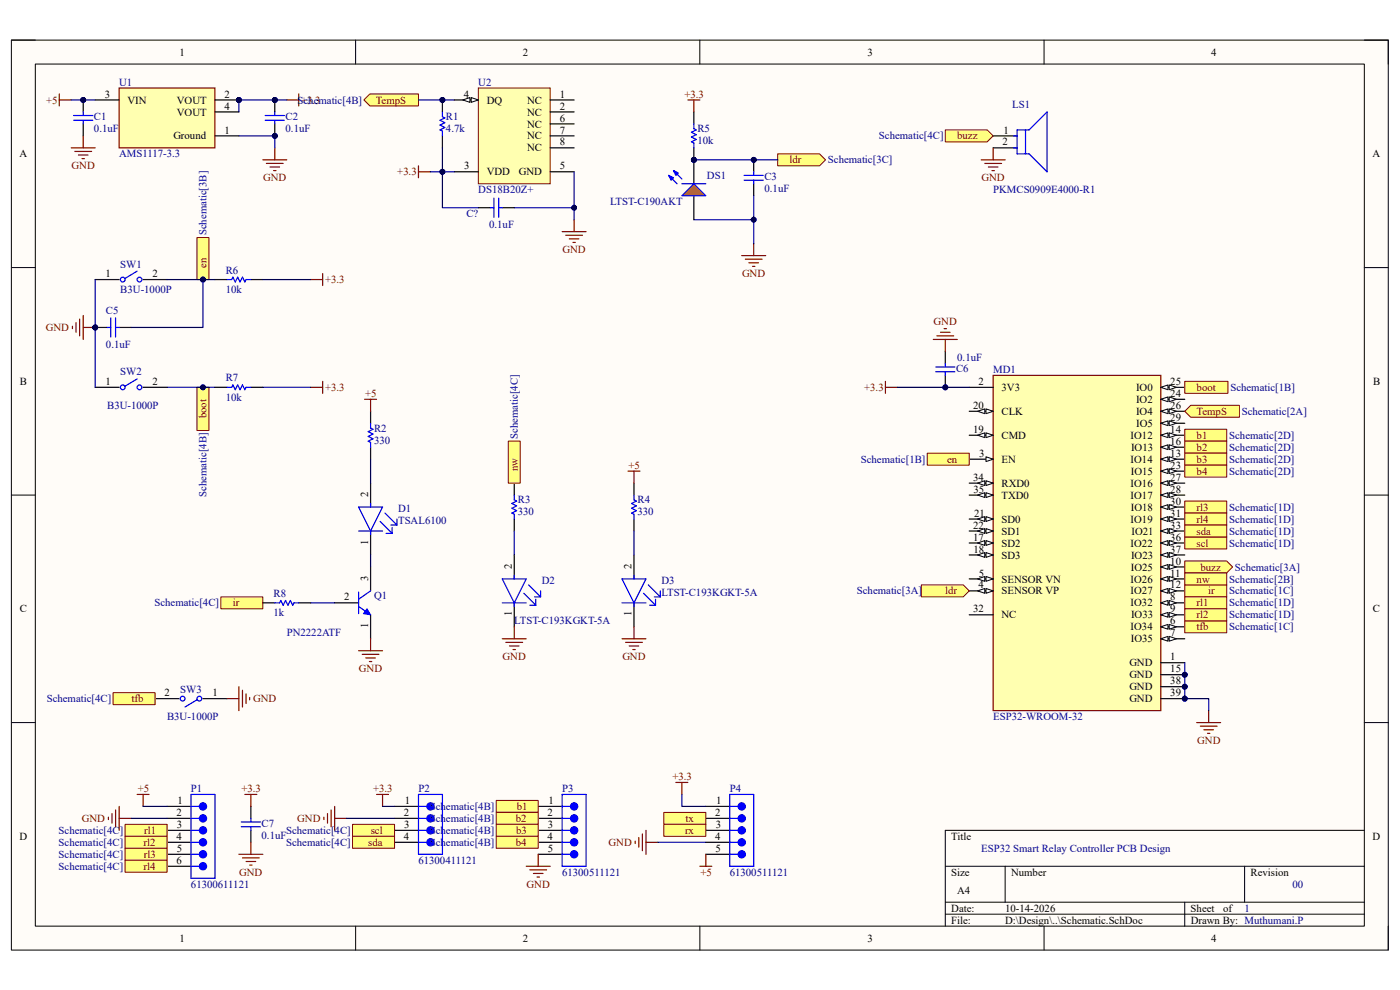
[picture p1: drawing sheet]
<svg xmlns="http://www.w3.org/2000/svg" width="297mm" height="210mm" viewBox="0 0 297 210" stroke-linecap="round" stroke-linejoin="round" font-family="sans-serif">
<defs><g id="words">
<g font-size="2.3">
<text x="38.1" y="11.8">1</text>
<text x="110.9" y="11.8">2</text>
<text x="184" y="11.8">3</text>
<text x="256.9" y="11.8">4</text>
<text x="22.3" y="20.7">3</text>
<text x="27.1" y="22">VIN</text>
<text x="37.5" y="22">VOUT</text>
<text x="47.6" y="20.7">2</text>
<text x="47.6" y="23.2">4</text>
<text x="98.4" y="20.7">4</text>
<text x="103.3" y="22">DQ</text>
<text x="111.8" y="22">NC</text>
<text x="118.7" y="20.7">1</text>
<text x="118.7" y="23.2">2</text>
<text x="36.8" y="29.6">Ground</text>
<text x="37.5" y="24.5">VOUT</text>
<text x="47.6" y="28.3">1</text>
<text x="111.8" y="24.5">NC</text>
<text x="111.8" y="27.1">NC</text>
<text x="111.8" y="29.6">NC</text>
<text x="118.7" y="25.8">6</text>
<text x="118.7" y="28.3">7</text>
<text x="212.9" y="28.3">1</text>
<text x="4.1" y="33.4">A</text>
<text x="98.5" y="35.9">3</text>
<text x="111.8" y="32.1">NC</text>
<text x="118.7" y="35.9">5</text>
<text x="118.7" y="30.9">8</text>
<text x="212.7" y="30.9">2</text>
<text x="291.2" y="33.4">A</text>
<text x="103.3" y="37.2">VDD</text>
<text x="110.1" y="37.2">GND</text>
<text x="22.4" y="58.8">1</text>
<text x="32.4" y="58.8">2</text>
<text x="4.2" y="81.7">B</text>
<text x="22.4" y="81.7">1</text>
<text x="32.4" y="81.7">2</text>
<text x="207.6" y="81.7">2</text>
<text x="212.5" y="82.9">3V3</text>
<text x="241" y="82.9">IO0</text>
<text x="248.3" y="81.7">25</text>
<text x="291.3" y="81.7">B</text>
<text x="206.5" y="86.7">20</text>
<text x="212.5" y="88">CLK</text>
<text x="241" y="85.5">IO2</text>
<text x="241" y="88">IO4</text>
<text x="248.3" y="84.2">24</text>
<text x="248.3" y="86.7">26</text>
<text x="248.3" y="89.3">29</text>
<text x="206.5" y="91.8">19</text>
<text x="212.5" y="93.1">CMD</text>
<text x="239.9" y="93.1">IO12</text>
<text x="239.9" y="95.6">IO13</text>
<text x="241" y="90.6">IO5</text>
<text x="248.3" y="91.8">14</text>
<text x="248.3" y="94.4">16</text>
<text x="206.5" y="102">34</text>
<text x="207.7" y="96.9">3</text>
<text x="212.5" y="98.2">EN</text>
<text x="239.9" y="98.2">IO14</text>
<text x="239.9" y="100.7">IO15</text>
<text x="248.3" y="96.9">13</text>
<text x="248.3" y="99.4">23</text>
<text x="248.3" y="102">27</text>
<text x="78.1" y="105.5" transform="rotate(-90 78.1 105.5)">2</text>
<text x="206.5" y="104.5">35</text>
<text x="212.5" y="103.3">RXD0</text>
<text x="212.5" y="105.8">TXD0</text>
<text x="239.9" y="103.3">IO16</text>
<text x="239.9" y="105.8">IO17</text>
<text x="248.3" y="104.5">28</text>
<text x="248.3" y="107.1">30</text>
<text x="206.5" y="112.1">22</text>
<text x="206.7" y="109.6">21</text>
<text x="212.5" y="110.9">SD0</text>
<text x="212.5" y="113.4">SD1</text>
<text x="239.9" y="110.9">IO19</text>
<text x="239.9" y="108.3">IO18</text>
<text x="240" y="113.4">IO21</text>
<text x="248.3" y="109.6">31</text>
<text x="248.3" y="112.1">33</text>
<text x="78.1" y="115.5" transform="rotate(-90 78.1 115.5)">1</text>
<text x="206.5" y="114.7">17</text>
<text x="206.5" y="117.2">18</text>
<text x="212.5" y="116">SD2</text>
<text x="212.5" y="118.5">SD3</text>
<text x="239.9" y="116">IO22</text>
<text x="239.9" y="118.5">IO23</text>
<text x="248.3" y="114.7">36</text>
<text x="248.3" y="117.2">37</text>
<text x="248.3" y="119.8">10</text>
<text x="78.1" y="123.3" transform="rotate(-90 78.1 123.3)">3</text>
<text x="108.6" y="120.8" transform="rotate(-90 108.6 120.8)">2</text>
<text x="134" y="120.8" transform="rotate(-90 134 120.8)">2</text>
<text x="207.6" y="124.8">4</text>
<text x="207.7" y="122.3">5</text>
<text x="212.5" y="123.6">SENSOR VN</text>
<text x="239.9" y="123.6">IO26</text>
<text x="239.9" y="121">IO25</text>
<text x="248.3" y="122.3">11</text>
<text x="248.3" y="124.8">12</text>
<text x="4.2" y="129.9">C</text>
<text x="73" y="127.4">2</text>
<text x="108.6" y="130.8" transform="rotate(-90 108.6 130.8)">1</text>
<text x="134" y="130.8" transform="rotate(-90 134 130.8)">1</text>
<text x="206.5" y="129.9">32</text>
<text x="212.5" y="126.1">SENSOR VP</text>
<text x="212.5" y="131.2">NC</text>
<text x="239.9" y="126.1">IO27</text>
<text x="239.9" y="128.7">IO32</text>
<text x="239.9" y="131.2">IO33</text>
<text x="248.3" y="127.4">8</text>
<text x="248.3" y="129.9">9</text>
<text x="291.3" y="129.9">C</text>
<text x="78.1" y="133.3" transform="rotate(-90 78.1 133.3)">1</text>
<text x="239.9" y="133.7">IO34</text>
<text x="239.9" y="136.3">IO35</text>
<text x="248.3" y="132.5">6</text>
<text x="248.3" y="135">7</text>
<text x="239.6" y="141.4">GND</text>
<text x="239.6" y="143.9">GND</text>
<text x="248.3" y="140.1">1</text>
<text x="248.3" y="142.6">15</text>
<text x="34.9" y="147.7">2</text>
<text x="45.1" y="147.7">1</text>
<text x="239.6" y="146.4">GND</text>
<text x="239.6" y="149">GND</text>
<text x="248.3" y="145.2">38</text>
<text x="248.3" y="147.7">39</text>
<text x="37.4" y="173.1">2</text>
<text x="37.6" y="170.6">1</text>
<text x="85.7" y="173.1">2</text>
<text x="85.9" y="170.6">1</text>
<text x="116.2" y="173.1">2</text>
<text x="116.4" y="170.6">1</text>
<text x="151.7" y="173.1">2</text>
<text x="151.9" y="170.6">1</text>
<text x="4.1" y="178.2">D</text>
<text x="37.4" y="178.2">4</text>
<text x="37.5" y="175.6">3</text>
<text x="85.7" y="178.2">4</text>
<text x="85.8" y="175.6">3</text>
<text x="116.2" y="178.2">4</text>
<text x="116.2" y="175.6">3</text>
<text x="151.7" y="178.2">4</text>
<text x="151.8" y="175.6">3</text>
<text x="201.8" y="178.2">Title</text>
<text x="291.2" y="178.2">D</text>
<text x="37.4" y="183.3">6</text>
<text x="37.5" y="180.7">5</text>
<text x="116.2" y="180.7">5</text>
<text x="151.8" y="180.7">5</text>
<text x="201.8" y="185.8">Size</text>
<text x="214.5" y="185.8">Number</text>
<text x="265.3" y="185.8">Revision</text>
<text x="203.1" y="189.6">A4</text>
<text x="201.8" y="193.4">Date:</text>
<text x="201.8" y="196">File:</text>
<text x="213.2" y="196">D:\Design\..\Schematic.SchDoc</text>
<text x="213.2" y="193.4">10-14-2026</text>
<text x="252.6" y="193.4">Sheet</text>
<text x="252.6" y="196">Drawn By: Muthumani.P</text>
<text x="259.5" y="193.4">of</text>
<text x="38.1" y="199.8">1</text>
<text x="110.9" y="199.8">2</text>
<text x="184" y="199.8">3</text>
<text x="256.9" y="199.8">4</text>
</g>
<g font-size="2.3" fill="#800000">
<text x="9.8" y="22">+5</text>
<text x="63.9" y="22">+3.3</text>
<text x="79.7" y="22">TempS</text>
<text x="145.2" y="20.7">+3.3</text>
<text x="203.1" y="29.6">buzz</text>
<text x="15.2" y="35.9">GND</text>
<text x="167.5" y="34.7">ldr</text>
<text x="55.8" y="38.5">GND</text>
<text x="84.3" y="37.2">+3.3</text>
<text x="208.2" y="38.5">GND</text>
<text x="119.3" y="53.7">GND</text>
<text x="43.8" y="56.8" transform="rotate(-90 43.8 56.8)">en</text>
<text x="157.4" y="58.8">GND</text>
<text x="69" y="60.1">+3.3</text>
<text x="9.7" y="70.2">GND</text>
<text x="198.1" y="69">GND</text>
<text x="69" y="82.9">+3.3</text>
<text x="183.3" y="82.9">+3.3</text>
<text x="253.9" y="82.9">boot</text>
<text x="43.8" y="88.8" transform="rotate(-90 43.8 88.8)">boot</text>
<text x="77.5" y="84.2">+5</text>
<text x="253.9" y="88">TempS</text>
<text x="253.9" y="93.1">b1</text>
<text x="253.9" y="95.6">b2</text>
<text x="109.9" y="99.9" transform="rotate(-90 109.9 99.9)">nw</text>
<text x="133.3" y="99.4">+5</text>
<text x="200.9" y="98.2">en</text>
<text x="253.9" y="98.2">b3</text>
<text x="253.9" y="100.7">b4</text>
<text x="253.9" y="108.3">rl3</text>
<text x="253.9" y="110.9">rl4</text>
<text x="253.9" y="113.4">sda</text>
<text x="253.9" y="116">scl</text>
<text x="253.9" y="123.6">nw</text>
<text x="254.7" y="121">buzz</text>
<text x="49.4" y="128.7">ir</text>
<text x="200.5" y="126.1">ldr</text>
<text x="253.9" y="128.7">rl1</text>
<text x="253.9" y="131.2">rl2</text>
<text x="256.3" y="126.1">ir</text>
<text x="253.9" y="133.7">tfb</text>
<text x="76.2" y="142.6">GND</text>
<text x="106.6" y="140.1">GND</text>
<text x="132" y="140.1">GND</text>
<text x="27.9" y="149">tfb</text>
<text x="53.7" y="149">GND</text>
<text x="254" y="157.9">GND</text>
<text x="142.7" y="165.5">+3.3</text>
<text x="29.2" y="168">+5</text>
<text x="51.2" y="168">+3.3</text>
<text x="79.2" y="168">+3.3</text>
<text x="109.6" y="171.8">b1</text>
<text x="17.4" y="174.4">GND</text>
<text x="30.4" y="179.5">rl2</text>
<text x="30.6" y="176.9">rl1</text>
<text x="63.1" y="174.4">GND</text>
<text x="78.1" y="179.5">sda</text>
<text x="78.7" y="176.9">scl</text>
<text x="109.4" y="174.4">b2</text>
<text x="109.4" y="179.5">b4</text>
<text x="109.5" y="176.9">b3</text>
<text x="129.1" y="179.5">GND</text>
<text x="145.3" y="176.9">rx</text>
<text x="145.5" y="174.4">tx</text>
<text x="30.4" y="184.5">rl4</text>
<text x="30.5" y="182">rl3</text>
<text x="50.8" y="185.8">GND</text>
<text x="148.6" y="185.8">+5</text>
<text x="111.7" y="188.3">GND</text>
</g>
<g font-size="2.3" fill="#000080">
<text x="25.3" y="18.2">U1</text>
<text x="63.1" y="22">Schematic[4B]</text>
<text x="101.5" y="18.2">U2</text>
<text x="214.8" y="23">LS1</text>
<text x="19.9" y="25.5">C1</text>
<text x="19.9" y="28.1">0.1uF</text>
<text x="60.6" y="25.5">C2</text>
<text x="60.6" y="28.1">0.1uF</text>
<text x="94.6" y="25.5">R1</text>
<text x="94.6" y="28.1">4.7k</text>
<text x="148" y="28.1">R5</text>
<text x="186.5" y="29.6">Schematic[4C]</text>
<text x="25.3" y="33.4">AMS1117-3.3</text>
<text x="148" y="30.6">10k</text>
<text x="175.6" y="34.7">Schematic[3C]</text>
<text x="101.5" y="41">DS18B20Z+</text>
<text x="150" y="38">DS1</text>
<text x="162.2" y="38.2">C3</text>
<text x="162.2" y="40.8">0.1uF</text>
<text x="210.7" y="41">PKMCS0909E4000-R1</text>
<text x="98.9" y="46.1">C?</text>
<text x="129.4" y="43.6">LTST-C190AKT</text>
<text x="43.8" y="49.9" transform="rotate(-90 43.8 49.9)">Schematic[3B]</text>
<text x="103.8" y="48.4">0.1uF</text>
<text x="25.5" y="56.8">SW1</text>
<text x="47.9" y="58">R6</text>
<text x="25.5" y="62.1">B3U-1000P</text>
<text x="47.9" y="62.1">10k</text>
<text x="22.5" y="66.7">C5</text>
<text x="22.5" y="73.8">0.1uF</text>
<text x="203.1" y="76.6">0.1uF</text>
<text x="25.5" y="79.6">SW2</text>
<text x="47.9" y="80.9">R7</text>
<text x="202.8" y="78.9">C6</text>
<text x="210.7" y="79.1">MD1</text>
<text x="261" y="82.9">Schematic[1B]</text>
<text x="22.7" y="86.7">B3U-1000P</text>
<text x="47.9" y="85">10k</text>
<text x="263.4" y="88">Schematic[2A]</text>
<text x="79.4" y="91.6">R2</text>
<text x="79.4" y="94.1">330</text>
<text x="109.9" y="93.1" transform="rotate(-90 109.9 93.1)">Schematic[4C]</text>
<text x="260.8" y="93.1">Schematic[2D]</text>
<text x="260.8" y="95.6">Schematic[2D]</text>
<text x="182.6" y="98.2">Schematic[1B]</text>
<text x="260.8" y="98.2">Schematic[2D]</text>
<text x="260.8" y="100.7">Schematic[2D]</text>
<text x="43.8" y="105.4" transform="rotate(-90 43.8 105.4)">Schematic[4B]</text>
<text x="109.9" y="106.8">R3</text>
<text x="135.3" y="106.8">R4</text>
<text x="84.5" y="108.6">D1</text>
<text x="84.5" y="111.1">TSAL6100</text>
<text x="109.9" y="109.3">330</text>
<text x="135.3" y="109.3">330</text>
<text x="260.8" y="108.3">Schematic[1D]</text>
<text x="260.8" y="110.9">Schematic[1D]</text>
<text x="260.8" y="113.4">Schematic[1D]</text>
<text x="260.8" y="116">Schematic[1D]</text>
<text x="114.9" y="123.8">D2</text>
<text x="140.3" y="123.8">D3</text>
<text x="260.8" y="123.6">Schematic[2B]</text>
<text x="262" y="121">Schematic[3A]</text>
<text x="32.8" y="128.7">Schematic[4C]</text>
<text x="58" y="126.6">R8</text>
<text x="58" y="130.7">1k</text>
<text x="79.4" y="127.1">Q1</text>
<text x="140.3" y="126.4">LTST-C193KGKT-5A</text>
<text x="181.8" y="126.1">Schematic[3A]</text>
<text x="260.8" y="126.1">Schematic[1C]</text>
<text x="260.8" y="128.7">Schematic[1D]</text>
<text x="260.8" y="131.2">Schematic[1D]</text>
<text x="60.8" y="135">PN2222ATF</text>
<text x="109.1" y="132.5">LTST-C193KGKT-5A</text>
<text x="260.8" y="133.7">Schematic[1C]</text>
<text x="9.9" y="149">Schematic[4C]</text>
<text x="38.2" y="146.9">SW3</text>
<text x="35.4" y="152.8">B3U-1000P</text>
<text x="210.7" y="152.8">ESP32-WROOM-32</text>
<text x="40.5" y="168">P1</text>
<text x="88.8" y="168">P2</text>
<text x="91.2" y="171.8">Schematic[4B]</text>
<text x="119.3" y="168">P3</text>
<text x="154.8" y="168">P4</text>
<text x="12.4" y="176.9">Schematic[4C]</text>
<text x="12.4" y="179.5">Schematic[4C]</text>
<text x="55.5" y="175.4">C7</text>
<text x="55.5" y="177.9">0.1uF</text>
<text x="60.7" y="176.9">Schematic[4C]</text>
<text x="60.7" y="179.5">Schematic[4C]</text>
<text x="91.2" y="174.4">Schematic[4B]</text>
<text x="91.2" y="176.9">Schematic[4B]</text>
<text x="91.2" y="179.5">Schematic[4B]</text>
<text x="12.4" y="182">Schematic[4C]</text>
<text x="12.4" y="184.5">Schematic[4C]</text>
<text x="88.8" y="183.3">61300411121</text>
<text x="119.3" y="185.8">61300511121</text>
<text x="154.8" y="185.8">61300511121</text>
<text x="208.2" y="180.7">ESP32 Smart Relay Controller PCB Design</text>
<text x="40.5" y="188.3">61300611121</text>
<text x="274.2" y="188.3">00</text>
<text x="264" y="193.4">1</text>
</g>
</g></defs>
<path d="M2.4 8.5h292.1v193h-292.1z" fill-rule="evenodd" fill="#fffcf8"/>
<path d="M2.4 8.5h292.1v193h-292.1z" fill="none" stroke="#000" stroke-width=".21"/>
<path d="M7.5 13.6h281.9v182.9h-281.9z" fill-rule="evenodd" fill="#fffcf8"/>
<g fill="none" stroke="#000" stroke-width=".21">
<path d="M2.4 8.5h5.1M7.5 13.6h281.9v182.9h-281.9zM75.4 8.5v5.1M148.5 8.5v5.1M221.5 8.5v5.1M289.4 8.5h5.1v5.1M2.4 56.8h5.1M289.4 56.8h5.1M2.4 105h5.1M289.4 105h5.1M2.4 153.3h5.1M289.4 153.3h5.1"/>
<path d="M289.4 176.1h-88.9v20.4M75.4 196.5v5M148.5 196.5v5M200.5 183.8h88.9M200.5 191.4h88.9M200.5 193.9h88.9M213.2 183.8v7.6M221.5 196.5v5M251.3 191.4v5.1M264 183.8v7.6M294.5 196.5v5"/>
</g>
<circle cx="251.3" cy="143.1" r=".51" fill="#000080"/>
<circle cx="251.3" cy="143.1" r=".51" fill="none" stroke="#000080" stroke-width=".21"/>
<circle cx="251.3" cy="145.7" r=".51" fill="#000080"/>
<circle cx="251.3" cy="145.7" r=".51" fill="none" stroke="#000080" stroke-width=".21"/>
<circle cx="251.3" cy="148.2" r=".51" fill="#000080"/>
<circle cx="251.3" cy="148.2" r=".51" fill="none" stroke="#000080" stroke-width=".21"/>
<path d="M210.7 79.6h35.6v71.1h-35.6z" fill-rule="evenodd" fill="#ffffb0"/>
<path d="M210.7 79.6h35.6v71.1h-35.6z" fill="none" stroke="#800000" stroke-width=".25"/>
<path d="M205.6 82.2h5.1M205.6 122.8h5.1" fill="none" stroke="#000" stroke-width=".25"/>
<path d="M209.2 122.3l1.5 .5-1.5 .5z" fill="#f8fcff"/>
<path d="M209.2 122.3l1.5 .5-1.5 .5z" fill="none" stroke="#000" stroke-width=".21"/>
<path d="M207.4 122.8l1.5-.5v1z" fill="#f8fcff"/>
<path d="M207.4 122.8l1.5-.5v1z" fill="none" stroke="#000" stroke-width=".21"/>
<path d="M205.6 125.3h5.1" fill="none" stroke="#000" stroke-width=".25"/>
<path d="M209.2 124.8l1.5 .5-1.5 .6z" fill="#f8fcff"/>
<path d="M209.2 124.8l1.5 .5-1.5 .6z" fill="none" stroke="#000" stroke-width=".21"/>
<path d="M207.4 125.3l1.5-.5v1.1z" fill="#f8fcff"/>
<path d="M207.4 125.3l1.5-.5v1.1z" fill="none" stroke="#000" stroke-width=".21"/>
<path d="M246.3 82.2h5" fill="none" stroke="#000" stroke-width=".25"/>
<path d="M246.3 82.2l1.5-.5v1z" fill="#f8fcff"/>
<path d="M246.3 82.2l1.5-.5v1z" fill="none" stroke="#000" stroke-width=".21"/>
<path d="M248 81.7l1.6 .5-1.6 .5z" fill="#f8fcff"/>
<path d="M248 81.7l1.6 .5-1.6 .5z" fill="none" stroke="#000" stroke-width=".21"/>
<path d="M246.3 84.7h5" fill="none" stroke="#000" stroke-width=".25"/>
<path d="M246.3 84.7l1.5-.5v1z" fill="#f8fcff"/>
<path d="M246.3 84.7l1.5-.5v1z" fill="none" stroke="#000" stroke-width=".21"/>
<path d="M248 84.2l1.6 .5-1.6 .5z" fill="#f8fcff"/>
<path d="M248 84.2l1.6 .5-1.6 .5z" fill="none" stroke="#000" stroke-width=".21"/>
<path d="M246.3 87.2h5" fill="none" stroke="#000" stroke-width=".25"/>
<path d="M246.3 87.2l1.5-.5v1.1z" fill="#f8fcff"/>
<path d="M246.3 87.2l1.5-.5v1.1z" fill="none" stroke="#000" stroke-width=".21"/>
<path d="M248 86.7l1.6 .5-1.6 .6z" fill="#f8fcff"/>
<path d="M248 86.7l1.6 .5-1.6 .6z" fill="none" stroke="#000" stroke-width=".21"/>
<path d="M246.3 89.8h5" fill="none" stroke="#000" stroke-width=".25"/>
<path d="M246.3 89.8l1.5-.5v1z" fill="#f8fcff"/>
<path d="M246.3 89.8l1.5-.5v1z" fill="none" stroke="#000" stroke-width=".21"/>
<path d="M248 89.3l1.6 .5-1.6 .5z" fill="#f8fcff"/>
<path d="M248 89.3l1.6 .5-1.6 .5z" fill="none" stroke="#000" stroke-width=".21"/>
<path d="M246.3 92.3h5" fill="none" stroke="#000" stroke-width=".25"/>
<path d="M246.3 92.3l1.5-.5v1z" fill="#f8fcff"/>
<path d="M246.3 92.3l1.5-.5v1z" fill="none" stroke="#000" stroke-width=".21"/>
<path d="M248 91.8l1.6 .5-1.6 .5z" fill="#f8fcff"/>
<path d="M248 91.8l1.6 .5-1.6 .5z" fill="none" stroke="#000" stroke-width=".21"/>
<path d="M246.3 94.9h5" fill="none" stroke="#000" stroke-width=".25"/>
<path d="M246.3 94.9l1.5-.5v1z" fill="#f8fcff"/>
<path d="M246.3 94.9l1.5-.5v1z" fill="none" stroke="#000" stroke-width=".21"/>
<path d="M248 94.4l1.6 .5-1.6 .5z" fill="#f8fcff"/>
<path d="M248 94.4l1.6 .5-1.6 .5z" fill="none" stroke="#000" stroke-width=".21"/>
<path d="M246.3 97.4h5" fill="none" stroke="#000" stroke-width=".25"/>
<path d="M246.3 97.4l1.5-.5v1z" fill="#f8fcff"/>
<path d="M246.3 97.4l1.5-.5v1z" fill="none" stroke="#000" stroke-width=".21"/>
<path d="M248 96.9l1.6 .5-1.6 .5z" fill="#f8fcff"/>
<path d="M248 96.9l1.6 .5-1.6 .5z" fill="none" stroke="#000" stroke-width=".21"/>
<path d="M246.3 99.9h5" fill="none" stroke="#000" stroke-width=".25"/>
<path d="M246.3 99.9l1.5-.5v1.1z" fill="#f8fcff"/>
<path d="M246.3 99.9l1.5-.5v1.1z" fill="none" stroke="#000" stroke-width=".21"/>
<path d="M248 99.4l1.6 .5-1.6 .6z" fill="#f8fcff"/>
<path d="M248 99.4l1.6 .5-1.6 .6z" fill="none" stroke="#000" stroke-width=".21"/>
<path d="M246.3 102.5h5" fill="none" stroke="#000" stroke-width=".25"/>
<path d="M246.3 102.5l1.5-.5v1z" fill="#f8fcff"/>
<path d="M246.3 102.5l1.5-.5v1z" fill="none" stroke="#000" stroke-width=".21"/>
<path d="M248 102l1.6 .5-1.6 .5z" fill="#f8fcff"/>
<path d="M248 102l1.6 .5-1.6 .5z" fill="none" stroke="#000" stroke-width=".21"/>
<path d="M246.3 105h5" fill="none" stroke="#000" stroke-width=".25"/>
<path d="M246.3 105l1.5-.5v1z" fill="#f8fcff"/>
<path d="M246.3 105l1.5-.5v1z" fill="none" stroke="#000" stroke-width=".21"/>
<path d="M248 104.5l1.6 .5-1.6 .5z" fill="#f8fcff"/>
<path d="M248 104.5l1.6 .5-1.6 .5z" fill="none" stroke="#000" stroke-width=".21"/>
<path d="M246.3 107.6h5" fill="none" stroke="#000" stroke-width=".25"/>
<path d="M246.3 107.6l1.5-.5v1z" fill="#f8fcff"/>
<path d="M246.3 107.6l1.5-.5v1z" fill="none" stroke="#000" stroke-width=".21"/>
<path d="M248 107.1l1.6 .5-1.6 .5z" fill="#f8fcff"/>
<path d="M248 107.1l1.6 .5-1.6 .5z" fill="none" stroke="#000" stroke-width=".21"/>
<path d="M246.3 110.1h5" fill="none" stroke="#000" stroke-width=".25"/>
<path d="M246.3 110.1l1.5-.5v1z" fill="#f8fcff"/>
<path d="M246.3 110.1l1.5-.5v1z" fill="none" stroke="#000" stroke-width=".21"/>
<path d="M248 109.6l1.6 .5-1.6 .5z" fill="#f8fcff"/>
<path d="M248 109.6l1.6 .5-1.6 .5z" fill="none" stroke="#000" stroke-width=".21"/>
<path d="M246.3 112.6h5" fill="none" stroke="#000" stroke-width=".25"/>
<path d="M246.3 112.6l1.5-.5v1.1z" fill="#f8fcff"/>
<path d="M246.3 112.6l1.5-.5v1.1z" fill="none" stroke="#000" stroke-width=".21"/>
<path d="M248 112.1l1.6 .5-1.6 .6z" fill="#f8fcff"/>
<path d="M248 112.1l1.6 .5-1.6 .6z" fill="none" stroke="#000" stroke-width=".21"/>
<path d="M246.3 115.2h5" fill="none" stroke="#000" stroke-width=".25"/>
<path d="M246.3 115.2l1.5-.5v1z" fill="#f8fcff"/>
<path d="M246.3 115.2l1.5-.5v1z" fill="none" stroke="#000" stroke-width=".21"/>
<path d="M248 114.7l1.6 .5-1.6 .5z" fill="#f8fcff"/>
<path d="M248 114.7l1.6 .5-1.6 .5z" fill="none" stroke="#000" stroke-width=".21"/>
<path d="M246.3 117.7h5" fill="none" stroke="#000" stroke-width=".25"/>
<path d="M246.3 117.7l1.5-.5v1z" fill="#f8fcff"/>
<path d="M246.3 117.7l1.5-.5v1z" fill="none" stroke="#000" stroke-width=".21"/>
<path d="M248 117.2l1.6 .5-1.6 .5z" fill="#f8fcff"/>
<path d="M248 117.2l1.6 .5-1.6 .5z" fill="none" stroke="#000" stroke-width=".21"/>
<path d="M246.3 120.3h5" fill="none" stroke="#000" stroke-width=".25"/>
<path d="M246.3 120.3l1.5-.5v1z" fill="#f8fcff"/>
<path d="M246.3 120.3l1.5-.5v1z" fill="none" stroke="#000" stroke-width=".21"/>
<path d="M248 119.8l1.6 .5-1.6 .5z" fill="#f8fcff"/>
<path d="M248 119.8l1.6 .5-1.6 .5z" fill="none" stroke="#000" stroke-width=".21"/>
<path d="M246.3 122.8h5" fill="none" stroke="#000" stroke-width=".25"/>
<path d="M246.3 122.8l1.5-.5v1z" fill="#f8fcff"/>
<path d="M246.3 122.8l1.5-.5v1z" fill="none" stroke="#000" stroke-width=".21"/>
<path d="M248 122.3l1.6 .5-1.6 .5z" fill="#f8fcff"/>
<path d="M248 122.3l1.6 .5-1.6 .5z" fill="none" stroke="#000" stroke-width=".21"/>
<path d="M246.3 125.3h5" fill="none" stroke="#000" stroke-width=".25"/>
<path d="M246.3 125.3l1.5-.5v1.1z" fill="#f8fcff"/>
<path d="M246.3 125.3l1.5-.5v1.1z" fill="none" stroke="#000" stroke-width=".21"/>
<path d="M248 124.8l1.6 .5-1.6 .6z" fill="#f8fcff"/>
<path d="M248 124.8l1.6 .5-1.6 .6z" fill="none" stroke="#000" stroke-width=".21"/>
<path d="M246.3 127.9h5" fill="none" stroke="#000" stroke-width=".25"/>
<path d="M246.3 127.9l1.5-.5v1z" fill="#f8fcff"/>
<path d="M246.3 127.9l1.5-.5v1z" fill="none" stroke="#000" stroke-width=".21"/>
<path d="M248 127.4l1.6 .5-1.6 .5z" fill="#f8fcff"/>
<path d="M248 127.4l1.6 .5-1.6 .5z" fill="none" stroke="#000" stroke-width=".21"/>
<path d="M246.3 130.4h5" fill="none" stroke="#000" stroke-width=".25"/>
<path d="M246.3 130.4l1.5-.5v1z" fill="#f8fcff"/>
<path d="M246.3 130.4l1.5-.5v1z" fill="none" stroke="#000" stroke-width=".21"/>
<path d="M248 129.9l1.6 .5-1.6 .5z" fill="#f8fcff"/>
<path d="M248 129.9l1.6 .5-1.6 .5z" fill="none" stroke="#000" stroke-width=".21"/>
<path d="M246.3 133h5" fill="none" stroke="#000" stroke-width=".25"/>
<path d="M246.3 133l1.5-.5v1z" fill="#f8fcff"/>
<path d="M246.3 133l1.5-.5v1z" fill="none" stroke="#000" stroke-width=".21"/>
<path d="M248 132.5l1.6 .5-1.6 .5z" fill="#f8fcff"/>
<path d="M248 132.5l1.6 .5-1.6 .5z" fill="none" stroke="#000" stroke-width=".21"/>
<path d="M246.3 135.5h5" fill="none" stroke="#000" stroke-width=".25"/>
<path d="M246.3 135.5l1.5-.5v1z" fill="#f8fcff"/>
<path d="M246.3 135.5l1.5-.5v1z" fill="none" stroke="#000" stroke-width=".21"/>
<path d="M248 135l1.6 .5-1.6 .5z" fill="#f8fcff"/>
<path d="M248 135l1.6 .5-1.6 .5z" fill="none" stroke="#000" stroke-width=".21"/>
<path d="M205.6 87.2h5.1" fill="none" stroke="#000" stroke-width=".25"/>
<path d="M209.2 86.7l1.5 .5-1.5 .6z" fill="#f8fcff"/>
<path d="M209.2 86.7l1.5 .5-1.5 .6z" fill="none" stroke="#000" stroke-width=".21"/>
<path d="M207.4 87.2l1.5-.5v1.1z" fill="#f8fcff"/>
<path d="M207.4 87.2l1.5-.5v1.1z" fill="none" stroke="#000" stroke-width=".21"/>
<path d="M205.6 92.3h5.1" fill="none" stroke="#000" stroke-width=".25"/>
<path d="M209.2 91.8l1.5 .5-1.5 .5z" fill="#f8fcff"/>
<path d="M209.2 91.8l1.5 .5-1.5 .5z" fill="none" stroke="#000" stroke-width=".21"/>
<path d="M207.4 92.3l1.5-.5v1z" fill="#f8fcff"/>
<path d="M207.4 92.3l1.5-.5v1z" fill="none" stroke="#000" stroke-width=".21"/>
<path d="M205.6 97.4h5.1" fill="none" stroke="#000" stroke-width=".25"/>
<path d="M209.2 96.9l1.5 .5-1.5 .5z" fill="#f8fcff"/>
<path d="M209.2 96.9l1.5 .5-1.5 .5z" fill="none" stroke="#000" stroke-width=".21"/>
<path d="M205.6 102.5h5.1M205.6 130.4h5.1" fill="none" stroke="#000" stroke-width=".25"/>
<path d="M209.2 102l1.5 .5-1.5 .5z" fill="#f8fcff"/>
<path d="M209.2 102l1.5 .5-1.5 .5z" fill="none" stroke="#000" stroke-width=".21"/>
<path d="M207.4 102.5l1.5-.5v1z" fill="#f8fcff"/>
<path d="M207.4 102.5l1.5-.5v1z" fill="none" stroke="#000" stroke-width=".21"/>
<path d="M205.6 105h5.1" fill="none" stroke="#000" stroke-width=".25"/>
<path d="M209.2 104.5l1.5 .5-1.5 .5z" fill="#f8fcff"/>
<path d="M209.2 104.5l1.5 .5-1.5 .5z" fill="none" stroke="#000" stroke-width=".21"/>
<path d="M207.4 105l1.5-.5v1z" fill="#f8fcff"/>
<path d="M207.4 105l1.5-.5v1z" fill="none" stroke="#000" stroke-width=".21"/>
<path d="M205.6 110.1h5.1" fill="none" stroke="#000" stroke-width=".25"/>
<path d="M209.2 109.6l1.5 .5-1.5 .5z" fill="#f8fcff"/>
<path d="M209.2 109.6l1.5 .5-1.5 .5z" fill="none" stroke="#000" stroke-width=".21"/>
<path d="M207.4 110.1l1.5-.5v1z" fill="#f8fcff"/>
<path d="M207.4 110.1l1.5-.5v1z" fill="none" stroke="#000" stroke-width=".21"/>
<path d="M205.6 112.6h5.1" fill="none" stroke="#000" stroke-width=".25"/>
<path d="M209.2 112.1l1.5 .5-1.5 .6z" fill="#f8fcff"/>
<path d="M209.2 112.1l1.5 .5-1.5 .6z" fill="none" stroke="#000" stroke-width=".21"/>
<path d="M207.4 112.6l1.5-.5v1.1z" fill="#f8fcff"/>
<path d="M207.4 112.6l1.5-.5v1.1z" fill="none" stroke="#000" stroke-width=".21"/>
<path d="M205.6 115.2h5.1" fill="none" stroke="#000" stroke-width=".25"/>
<path d="M209.2 114.7l1.5 .5-1.5 .5z" fill="#f8fcff"/>
<path d="M209.2 114.7l1.5 .5-1.5 .5z" fill="none" stroke="#000" stroke-width=".21"/>
<path d="M207.4 115.2l1.5-.5v1z" fill="#f8fcff"/>
<path d="M207.4 115.2l1.5-.5v1z" fill="none" stroke="#000" stroke-width=".21"/>
<path d="M205.6 117.7h5.1" fill="none" stroke="#000" stroke-width=".25"/>
<path d="M209.2 117.2l1.5 .5-1.5 .5z" fill="#f8fcff"/>
<path d="M209.2 117.2l1.5 .5-1.5 .5z" fill="none" stroke="#000" stroke-width=".21"/>
<path d="M207.4 117.7l1.5-.5v1z" fill="#f8fcff"/>
<path d="M207.4 117.7l1.5-.5v1z" fill="none" stroke="#000" stroke-width=".21"/>
<path d="M246.3 140.6h5M246.3 143.1h5" fill="none" stroke="#000" stroke-width=".25"/>
<circle cx="251.3" cy="143.1" r=".51" fill="#000080"/>
<circle cx="251.3" cy="143.1" r=".51" fill="none" stroke="#000080" stroke-width=".21"/>
<path d="M246.3 145.7h5" fill="none" stroke="#000" stroke-width=".25"/>
<circle cx="251.3" cy="145.7" r=".51" fill="#000080"/>
<circle cx="251.3" cy="145.7" r=".51" fill="none" stroke="#000080" stroke-width=".21"/>
<path d="M246.3 148.2h5" fill="none" stroke="#000" stroke-width=".25"/>
<circle cx="251.3" cy="148.2" r=".51" fill="#000080"/>
<circle cx="251.3" cy="148.2" r=".51" fill="none" stroke="#000080" stroke-width=".21"/>
<circle cx="50.7" cy="21.2" r=".51" fill="#000080"/>
<circle cx="50.7" cy="21.2" r=".51" fill="none" stroke="#000080" stroke-width=".21"/>
<path d="M25.3 18.7h20.3v12.7h-20.3z" fill-rule="evenodd" fill="#ffffb0"/>
<path d="M25.3 18.7h20.3v12.7h-20.3z" fill="none" stroke="#800000" stroke-width=".25"/>
<path d="M20.2 21.2h5.1M45.6 21.2h5.1" fill="none" stroke="#000" stroke-width=".25"/>
<circle cx="50.7" cy="21.2" r=".51" fill="#000080"/>
<circle cx="50.7" cy="21.2" r=".51" fill="none" stroke="#000080" stroke-width=".21"/>
<path d="M45.6 23.7h5.1M45.6 28.8h5.1" fill="none" stroke="#000" stroke-width=".25"/>
<path d="M101.5 18.7h15.2v20.3h-15.2z" fill-rule="evenodd" fill="#ffffb0"/>
<path d="M101.5 18.7h15.2v20.3h-15.2z" fill="none" stroke="#800000" stroke-width=".21"/>
<path d="M96.4 21.2h5.1M96.4 36.4h5.1M116.7 21.2h5.1M116.7 23.7h5.1" fill="none" stroke="#000" stroke-width=".25"/>
<path d="M100 20.7l1.5 .5-1.5 .5z" fill="#f8fcff"/>
<path d="M100 20.7l1.5 .5-1.5 .5z" fill="none" stroke="#000" stroke-width=".21"/>
<path d="M98.2 21.2l1.5-.5v1z" fill="#f8fcff"/>
<path d="M98.2 21.2l1.5-.5v1z" fill="none" stroke="#000" stroke-width=".21"/>
<path d="M116.7 36.4h5.1M116.7 26.3h5.1M116.7 28.8h5.1M116.7 31.4h5.1M71 127.9h5.1M78.6 120.3v5M78.6 130.4v5.1" fill="none" stroke="#000" stroke-width=".25"/>
<path d="M76.1 128.7l2.5 1.7M76.1 125.6v4.6M78.6 125.3l-2.5 1.8" fill="none" stroke="#00f" stroke-width=".25"/>
<path d="M77.9 129.2l.7 1.2-1.5-.2z" fill="#00f"/>
<path d="M77.9 129.2l.7 1.2-1.5-.2z" fill="none" stroke="#00f" stroke-width=".21"/>
<g fill="none" stroke="#00f" stroke-width=".25">
<path d="M215 28.8h.8M215 31.4h.8M215.8 27.6h2.5l3.8-3.9v12.7l-3.8-3.8h-2.5zM217.6 27.6v5M29.1 57.5l-2.6 1.6M29.1 80.4l-2.6 1.5M41.8 148.5l-2.6 1.5"/>
<circle cx="26" cy="59.3" r=".51"/>
<circle cx="29.6" cy="59.3" r=".51"/>
<circle cx="26" cy="82.2" r=".51"/>
<circle cx="29.6" cy="82.2" r=".51"/>
<circle cx="38.7" cy="148.2" r=".51"/>
<circle cx="42.3" cy="148.2" r=".51"/>
</g>
<path d="M210.7 28.8h5.1M210.7 31.4h5.1M20.2 59.3h5.1M30.4 59.3h5M20.2 82.2h5.1M30.4 82.2h5M32.9 148.2h5.1M43.1 148.2h5" fill="none" stroke="#000" stroke-width=".25"/>
<circle cx="93.9" cy="21.2" r=".51" fill="#000080"/>
<circle cx="93.9" cy="21.2" r=".51" fill="none" stroke="#000080" stroke-width=".21"/>
<path d="M93.9 21.2v2.5" fill="none" stroke="#000" stroke-width=".25"/>
<circle cx="93.9" cy="21.2" r=".51" fill="#000080"/>
<circle cx="93.9" cy="21.2" r=".51" fill="none" stroke="#000080" stroke-width=".21"/>
<path d="M93.9 28.8v2.6" fill="none" stroke="#000" stroke-width=".25"/>
<path d="M93.9 23.7v1.1l.5 .2-1 .5 1 .5-1 .5 1 .5-1 .6 .5 .2v1" fill="none" stroke="#00f" stroke-width=".25"/>
<circle cx="58.3" cy="21.2" r=".51" fill="#000080"/>
<circle cx="58.3" cy="21.2" r=".51" fill="none" stroke="#000080" stroke-width=".21"/>
<circle cx="58.3" cy="28.8" r=".51" fill="#000080"/>
<circle cx="58.3" cy="28.8" r=".51" fill="none" stroke="#000080" stroke-width=".21"/>
<path d="M58.3 21.2v2.5" fill="none" stroke="#000" stroke-width=".25"/>
<circle cx="58.3" cy="21.2" r=".51" fill="#000080"/>
<circle cx="58.3" cy="21.2" r=".51" fill="none" stroke="#000080" stroke-width=".21"/>
<path d="M58.3 26.3v2.5" fill="none" stroke="#000" stroke-width=".25"/>
<circle cx="58.3" cy="28.8" r=".51" fill="#000080"/>
<circle cx="58.3" cy="28.8" r=".51" fill="none" stroke="#000080" stroke-width=".21"/>
<path d="M56.3 25.5h4M56.3 24.5h4M58.3 23.7v.8M58.3 25.5v.8" fill="none" stroke="#00f" stroke-width=".25"/>
<path d="M12.6 19.9v2.6M63.4 19.9v2.6M12.6 21.2h2.5M55.8 33.9h5M56.5 34.7h3.6M57.3 35.4h2M58 36.2h.5M58.3 31.4v2.5M60.8 21.2h2.6" fill="none" stroke="#800000" stroke-width=".25"/>
<circle cx="17.7" cy="21.2" r=".51" fill="#000080"/>
<circle cx="17.7" cy="21.2" r=".51" fill="none" stroke="#000080" stroke-width=".21"/>
<path d="M17.7 21.2v2.5" fill="none" stroke="#000" stroke-width=".25"/>
<circle cx="17.7" cy="21.2" r=".51" fill="#000080"/>
<circle cx="17.7" cy="21.2" r=".51" fill="none" stroke="#000080" stroke-width=".21"/>
<path d="M17.7 26.3v2.5" fill="none" stroke="#000" stroke-width=".25"/>
<path d="M15.6 25.5h4.1M15.6 24.5h4.1M17.7 23.7v.8M17.7 25.5v.8" fill="none" stroke="#00f" stroke-width=".25"/>
<path d="M15.1 31.4h5.1M15.9 32.1h3.5M16.6 32.9h2.1M17.4 33.6h.5M17.7 28.8v2.6M88.8 35.2v2.5M88.8 36.4h2.5M119.3 49.1h5M120 49.9h3.6M120.8 50.7h2M121.5 51.4h.6M121.8 46.6v2.5" fill="none" stroke="#800000" stroke-width=".25"/>
<path d="M78.5 19.9h10.3v2.6h-10.3l-1.3-1.3z" fill-rule="evenodd" fill="#ffff80"/>
<path d="M78.5 19.9h10.3v2.6h-10.3l-1.3-1.3z" fill="none" stroke="#800000" stroke-width=".21"/>
<circle cx="159.9" cy="33.9" r=".51" fill="#000080"/>
<circle cx="159.9" cy="33.9" r=".51" fill="none" stroke="#000080" stroke-width=".21"/>
<path d="M159.9 33.9v2.5M159.9 39v2.5" fill="none" stroke="#000" stroke-width=".25"/>
<circle cx="159.9" cy="33.9" r=".51" fill="#000080"/>
<circle cx="159.9" cy="33.9" r=".51" fill="none" stroke="#000080" stroke-width=".21"/>
<path d="M157.9 37.2h4M157.9 38.2h4M159.9 36.4v.8M159.9 38.2v.8" fill="none" stroke="#00f" stroke-width=".25"/>
<path d="M145.9 21.2h2.6M147.2 21.2v2.5" fill="none" stroke="#800000" stroke-width=".25"/>
<path d="M165 32.6h8.9l1.2 1.3-1.2 1.3h-8.9z" fill-rule="evenodd" fill="#ffff80"/>
<path d="M165 32.6h8.9l1.2 1.3-1.2 1.3h-8.9z" fill="none" stroke="#800000" stroke-width=".21"/>
<path d="M208.2 33.9h5M208.9 34.7h3.6M209.7 35.4h2M210.4 36.2h.6M210.7 31.4v2.5M157.4 54.2h5M158.1 55h3.6M158.9 55.7h2M159.6 56.5h.6M159.9 51.7v2.5" fill="none" stroke="#800000" stroke-width=".25"/>
<path d="M200.5 27.6h8.9l1.3 1.2-1.3 1.3h-8.9z" fill-rule="evenodd" fill="#ffff80"/>
<path d="M200.5 27.6h8.9l1.3 1.2-1.3 1.3h-8.9z" fill="none" stroke="#800000" stroke-width=".21"/>
<circle cx="147.2" cy="33.9" r=".51" fill="#000080"/>
<circle cx="147.2" cy="33.9" r=".51" fill="none" stroke="#000080" stroke-width=".21"/>
<path d="M147.2 33.9v5.1M147.2 41.5v5.1" fill="none" stroke="#000" stroke-width=".25"/>
<circle cx="147.2" cy="33.9" r=".51" fill="#000080"/>
<circle cx="147.2" cy="33.9" r=".51" fill="none" stroke="#000080" stroke-width=".21"/>
<path d="M144.7 41.5l2.5-2.5 2.5 2.5z" fill="#f90"/>
<path d="M141.9 37.2l1.7 1.8M142.9 36.2l1.8 1.8M144.7 41.5l2.5-2.5 2.5 2.5z" fill="none" stroke="#00f" stroke-width=".25"/>
<path d="M142.9 36.2l1 .5-.5 .5z" fill="#00f"/>
<path d="M142.9 36.2l1 .5-.5 .5z" fill="none" stroke="#00f" stroke-width=".25"/>
<path d="M141.9 37.2l1 .5-.5 .5z" fill="#00f"/>
<path d="M141.9 37.2l1 .5-.5 .5zM144.7 39h5" fill="none" stroke="#00f" stroke-width=".25"/>
<path d="M187.8 80.9v2.5M187.8 82.2h2.6" fill="none" stroke="#800000" stroke-width=".25"/>
<circle cx="200.5" cy="82.2" r=".51" fill="#000080"/>
<circle cx="200.5" cy="82.2" r=".51" fill="none" stroke="#000080" stroke-width=".21"/>
<path d="M200.5 79.6v2.6" fill="none" stroke="#000" stroke-width=".25"/>
<circle cx="200.5" cy="82.2" r=".51" fill="#000080"/>
<circle cx="200.5" cy="82.2" r=".51" fill="none" stroke="#000080" stroke-width=".21"/>
<path d="M200.5 74.5v2.6" fill="none" stroke="#000" stroke-width=".25"/>
<path d="M198.5 77.9h4.1M198.5 78.9h4.1M200.5 77.1v.8M200.5 78.9v.7" fill="none" stroke="#00f" stroke-width=".25"/>
<path d="M65.9 59.3h2.6M68.5 58v2.6M198 72h5.1M198.8 71.2h3.5M199.5 70.5h2.1M200.3 69.7h.5M200.5 72v2.5M65.9 82.2h2.6M68.5 80.9v2.5" fill="none" stroke="#800000" stroke-width=".25"/>
<circle cx="20.2" cy="69.5" r=".51" fill="#000080"/>
<circle cx="20.2" cy="69.5" r=".51" fill="none" stroke="#000080" stroke-width=".21"/>
<path d="M20.2 69.5h2.5M25.3 69.5h2.5" fill="none" stroke="#000" stroke-width=".25"/>
<circle cx="20.2" cy="69.5" r=".51" fill="#000080"/>
<circle cx="20.2" cy="69.5" r=".51" fill="none" stroke="#000080" stroke-width=".21"/>
<path d="M22.7 69.5h.8M23.5 67.4v4.1M24.5 67.4v4.1M24.5 69.5h.8" fill="none" stroke="#00f" stroke-width=".25"/>
<path d="M15.4 69.2v.5M16.1 68.5v2M16.9 67.7v3.5M17.7 66.9v5.1M17.7 69.5h2.5" fill="none" stroke="#800000" stroke-width=".25"/>
<circle cx="20.2" cy="69.5" r=".51" fill="#000080"/>
<circle cx="20.2" cy="69.5" r=".51" fill="none" stroke="#000080" stroke-width=".21"/>
<path d="M41.8 50.4h2.5v8.9h-2.5z" fill-rule="evenodd" fill="#ffff80"/>
<path d="M41.8 50.4h2.5v8.9h-2.5z" fill="none" stroke="#800000" stroke-width=".21"/>
<circle cx="43.1" cy="59.3" r=".51" fill="#000080"/>
<circle cx="43.1" cy="59.3" r=".51" fill="none" stroke="#000080" stroke-width=".21"/>
<path d="M41.8 82.2h2.5v9.1h-2.5z" fill-rule="evenodd" fill="#ffff80"/>
<path d="M41.8 82.2h2.5v9.1h-2.5z" fill="none" stroke="#800000" stroke-width=".21"/>
<circle cx="43.1" cy="82.2" r=".51" fill="#000080"/>
<circle cx="43.1" cy="82.2" r=".51" fill="none" stroke="#000080" stroke-width=".21"/>
<path d="M78.6 87.2v2.6M78.6 94.9v2.5M78.6 102.5v5.1M78.6 112.6v5.1" fill="none" stroke="#000" stroke-width=".25"/>
<path d="M78.6 89.8v1l.5 .3-1 .5 1 .5-1 .5 1 .5-1 .5 .5 .3v1M76.1 107.6h5.1l-2.6 5zM76.1 112.6h5.1M78.6 106.8v.8M78.6 112.6v.8M80.7 110.6l2.5 2.6M81.7 108.8l2.5 2.6M81.9 113.2h1.3M82.9 111.4h1.3M83.2 111.9v1.3M84.2 110.1v1.3" fill="none" stroke="#00f" stroke-width=".25"/>
<path d="M77.3 84.7h2.6M78.6 84.7v2.5" fill="none" stroke="#800000" stroke-width=".25"/>
<path d="M46.9 126.6h8.9v2.6h-8.9z" fill-rule="evenodd" fill="#ffff80"/>
<path d="M46.9 126.6h8.9v2.6h-8.9z" fill="none" stroke="#800000" stroke-width=".21"/>
<path d="M76.1 138h5.1M76.8 138.8h3.6M77.6 139.6h2M78.6 135.5v2.5M78.4 140.3h.5" fill="none" stroke="#800000" stroke-width=".25"/>
<path d="M109.1 102.5v2.5M109.1 110.1v2.5M109.1 117.7v5.1M134.5 102.5v2.5M134.5 110.1v2.5M134.5 117.7v5.1M109.1 127.9v5.1M134.5 127.9v5.1" fill="none" stroke="#000" stroke-width=".25"/>
<g fill="none" stroke="#00f" stroke-width=".25">
<path d="M109.1 105v1l.5 .3-1 .5 1 .5-1 .5 1 .5-1 .5 .5 .3v1M134.5 105v1l.5 .3-1 .5 1 .5-1 .5 1 .5-1 .5 .5 .3v1M106.6 122.8h5l-2.5 5.1zM106.6 127.9h5M109.1 122v.8M109.1 127.9v.8M111.1 125.9l2.6 2.5M112.1 124.1l2.6 2.5M112.4 128.4h1.3M113.4 126.6h1.3M113.7 127.1v1.3M114.7 125.3v1.3"/>
<path d="M132 122.8h5l-2.5 5.1zM132 127.9h5M134.5 122v.8M134.5 127.9v.8M136.5 125.9l2.6 2.5M137.5 124.1l2.6 2.5M137.8 128.4h1.3M138.8 126.6h1.3M139.1 127.1v1.3M140.1 125.3v1.3"/>
</g>
<path d="M107.8 93.6h2.6v8.9h-2.6z" fill-rule="evenodd" fill="#ffff80"/>
<path d="M107.8 93.6h2.6v8.9h-2.6z" fill="none" stroke="#800000" stroke-width=".21"/>
<path d="M133.2 99.9h2.6M134.5 99.9v2.6M106.6 135.5h5M107.3 136.3h3.6M108.1 137h2M108.8 137.8h.6M109.1 133v2.5M132 135.5h5M132.7 136.3h3.6M133.5 137h2M134.2 137.8h.6M134.5 133v2.5" fill="none" stroke="#800000" stroke-width=".25"/>
<path d="M24 146.9h8.9v2.6h-8.9z" fill-rule="evenodd" fill="#ffff80"/>
<path d="M24 146.9h8.9v2.6h-8.9z" fill="none" stroke="#800000" stroke-width=".21"/>
<path d="M48.1 148.2h2.6M50.7 145.7v5M51.4 146.4v3.6M52.2 147.2v2M53 148v.5" fill="none" stroke="#800000" stroke-width=".25"/>
<path d="M35.4 171.1h5.1M35.4 173.6h5.1" fill="none" stroke="#000" stroke-width=".25"/>
<path d="M40.5 173.6h1.8" fill="none" stroke="#00f" stroke-width=".25"/>
<circle cx="43.1" cy="173.6" r=".76" fill="#00f"/>
<g fill="none" stroke="#00f" stroke-width=".25">
<path d="M40.5 171.1h1.8M40.5 176.1h1.8"/>
<circle cx="43.1" cy="173.6" r=".76"/>
</g>
<path d="M35.4 176.1h5.1" fill="none" stroke="#000" stroke-width=".25"/>
<circle cx="43.1" cy="176.1" r=".76" fill="#00f"/>
<g fill="none" stroke="#00f" stroke-width=".25">
<path d="M40.5 178.7h1.8"/>
<circle cx="43.1" cy="176.1" r=".76"/>
</g>
<path d="M35.4 178.7h5.1" fill="none" stroke="#000" stroke-width=".25"/>
<circle cx="43.1" cy="178.7" r=".76" fill="#00f"/>
<g fill="none" stroke="#00f" stroke-width=".25">
<path d="M40.5 181.2h1.8"/>
<circle cx="43.1" cy="178.7" r=".76"/>
</g>
<path d="M35.4 181.2h5.1" fill="none" stroke="#000" stroke-width=".25"/>
<circle cx="43.1" cy="181.2" r=".76" fill="#00f"/>
<g fill="none" stroke="#00f" stroke-width=".25">
<path d="M40.5 183.8h1.8"/>
<circle cx="43.1" cy="181.2" r=".76"/>
</g>
<path d="M35.4 183.8h5.1" fill="none" stroke="#000" stroke-width=".25"/>
<circle cx="43.1" cy="183.8" r=".76" fill="#00f"/>
<g fill="none" stroke="#00f" stroke-width=".25">
<path d="M40.5 168.5h5.1v17.8h-5.1z"/>
<circle cx="43.1" cy="183.8" r=".76"/>
</g>
<circle cx="43.1" cy="171.1" r=".76" fill="#00f"/>
<g fill="none" stroke="#00f" stroke-width=".25">
<path d="M88.8 173.6h1.8"/>
<circle cx="43.1" cy="171.1" r=".76"/>
</g>
<path d="M83.7 171.1h5.1M83.7 173.6h5.1" fill="none" stroke="#000" stroke-width=".25"/>
<circle cx="91.3" cy="173.6" r=".76" fill="#00f"/>
<g fill="none" stroke="#00f" stroke-width=".25">
<path d="M88.8 171.1h1.8M88.8 176.1h1.8"/>
<circle cx="91.3" cy="173.6" r=".76"/>
</g>
<path d="M83.7 176.1h5.1" fill="none" stroke="#000" stroke-width=".25"/>
<circle cx="91.3" cy="176.1" r=".76" fill="#00f"/>
<g fill="none" stroke="#00f" stroke-width=".25">
<path d="M88.8 178.7h1.8"/>
<circle cx="91.3" cy="176.1" r=".76"/>
</g>
<path d="M83.7 178.7h5.1" fill="none" stroke="#000" stroke-width=".25"/>
<circle cx="91.3" cy="178.7" r=".76" fill="#00f"/>
<g fill="none" stroke="#00f" stroke-width=".25">
<path d="M88.8 168.5h5.1v12.7h-5.1z"/>
<circle cx="91.3" cy="178.7" r=".76"/>
</g>
<circle cx="91.3" cy="171.1" r=".76" fill="#00f"/>
<g fill="none" stroke="#00f" stroke-width=".25">
<path d="M119.3 173.6h1.7"/>
<circle cx="91.3" cy="171.1" r=".76"/>
</g>
<path d="M114.2 171.1h5.1M114.2 173.6h5.1" fill="none" stroke="#000" stroke-width=".25"/>
<circle cx="121.8" cy="173.6" r=".76" fill="#00f"/>
<g fill="none" stroke="#00f" stroke-width=".25">
<path d="M119.3 171.1h1.7M119.3 176.1h1.7"/>
<circle cx="121.8" cy="173.6" r=".76"/>
</g>
<path d="M114.2 176.1h5.1" fill="none" stroke="#000" stroke-width=".25"/>
<circle cx="121.8" cy="176.1" r=".76" fill="#00f"/>
<g fill="none" stroke="#00f" stroke-width=".25">
<path d="M119.3 178.7h1.7"/>
<circle cx="121.8" cy="176.1" r=".76"/>
</g>
<path d="M114.2 178.7h5.1" fill="none" stroke="#000" stroke-width=".25"/>
<circle cx="121.8" cy="178.7" r=".76" fill="#00f"/>
<g fill="none" stroke="#00f" stroke-width=".25">
<path d="M119.3 181.2h1.7"/>
<circle cx="121.8" cy="178.7" r=".76"/>
</g>
<path d="M114.2 181.2h5.1" fill="none" stroke="#000" stroke-width=".25"/>
<circle cx="121.8" cy="181.2" r=".76" fill="#00f"/>
<g fill="none" stroke="#00f" stroke-width=".25">
<path d="M119.3 168.5h5v15.3h-5z"/>
<circle cx="121.8" cy="181.2" r=".76"/>
</g>
<circle cx="121.8" cy="171.1" r=".76" fill="#00f"/>
<g fill="none" stroke="#00f" stroke-width=".25">
<path d="M154.8 173.6h1.8"/>
<circle cx="121.8" cy="171.1" r=".76"/>
</g>
<path d="M149.7 171.1h5.1M149.7 173.6h5.1" fill="none" stroke="#000" stroke-width=".25"/>
<circle cx="157.4" cy="173.6" r=".76" fill="#00f"/>
<g fill="none" stroke="#00f" stroke-width=".25">
<path d="M154.8 171.1h1.8M154.8 176.1h1.8"/>
<circle cx="157.4" cy="173.6" r=".76"/>
</g>
<path d="M149.7 176.1h5.1" fill="none" stroke="#000" stroke-width=".25"/>
<circle cx="157.4" cy="176.1" r=".76" fill="#00f"/>
<g fill="none" stroke="#00f" stroke-width=".25">
<path d="M154.8 178.7h1.8"/>
<circle cx="157.4" cy="176.1" r=".76"/>
</g>
<path d="M149.7 178.7h5.1" fill="none" stroke="#000" stroke-width=".25"/>
<circle cx="157.4" cy="178.7" r=".76" fill="#00f"/>
<g fill="none" stroke="#00f" stroke-width=".25">
<path d="M154.8 181.2h1.8"/>
<circle cx="157.4" cy="178.7" r=".76"/>
</g>
<path d="M149.7 181.2h5.1" fill="none" stroke="#000" stroke-width=".25"/>
<circle cx="157.4" cy="181.2" r=".76" fill="#00f"/>
<g fill="none" stroke="#00f" stroke-width=".25">
<path d="M154.8 168.5h5.1v15.3h-5.1z"/>
<circle cx="157.4" cy="181.2" r=".76"/>
</g>
<circle cx="157.4" cy="171.1" r=".76" fill="#00f"/>
<g fill="none" stroke="#00f" stroke-width=".25">
<path d="M51.2 174.4h4.1M51.2 175.4h4.1M53.2 173.6v.8M53.2 175.4v.7"/>
<circle cx="157.4" cy="171.1" r=".76"/>
</g>
<path d="M53.2 171.1v2.5M53.2 176.1v2.6" fill="none" stroke="#000" stroke-width=".25"/>
<path d="M23 173.4v.5M23.8 172.6v2M24.5 171.8v3.6M25.3 171.1v5M25.3 173.6h2.5M29.1 168.5h2.5M30.4 168.5v2.6" fill="none" stroke="#800000" stroke-width=".25"/>
<path d="M26.5 174.9h8.9v2.5h-8.9z" fill-rule="evenodd" fill="#ffff80"/>
<path d="M26.5 174.9h8.9v2.5h-8.9z" fill="none" stroke="#800000" stroke-width=".21"/>
<path d="M26.5 177.4h8.9v2.6h-8.9z" fill-rule="evenodd" fill="#ffff80"/>
<path d="M26.5 177.4h8.9v2.6h-8.9z" fill="none" stroke="#800000" stroke-width=".21"/>
<path d="M26.5 180h8.9v2.5h-8.9z" fill-rule="evenodd" fill="#ffff80"/>
<path d="M26.5 180h8.9v2.5h-8.9z" fill="none" stroke="#800000" stroke-width=".21"/>
<path d="M26.5 182.5h8.9v2.5h-8.9z" fill-rule="evenodd" fill="#ffff80"/>
<path d="M26.5 182.5h8.9v2.5h-8.9z" fill="none" stroke="#800000" stroke-width=".21"/>
<g fill="none" stroke="#800000" stroke-width=".25">
<path d="M51.9 168.5h2.6M53.2 168.5v2.6M53.2 178.7v2.5M68.7 173.4v.5M69.5 172.6v2M70.2 171.8v3.6M71 171.1v5M71 173.6h2.5M79.9 168.5h2.5M81.2 168.5v2.6M50.7 181.2h5.1M51.4 182h3.6"/>
<path d="M52.2 182.8h2M53 183.5h.5"/>
</g>
<path d="M74.8 174.9h8.9v2.5h-8.9z" fill-rule="evenodd" fill="#ffff80"/>
<path d="M74.8 174.9h8.9v2.5h-8.9z" fill="none" stroke="#800000" stroke-width=".21"/>
<path d="M74.8 177.4h8.9v2.6h-8.9z" fill-rule="evenodd" fill="#ffff80"/>
<path d="M74.8 177.4h8.9v2.6h-8.9z" fill="none" stroke="#800000" stroke-width=".21"/>
<path d="M105.3 169.8h8.9v2.5h-8.9z" fill-rule="evenodd" fill="#ffff80"/>
<path d="M105.3 169.8h8.9v2.5h-8.9z" fill="none" stroke="#800000" stroke-width=".21"/>
<path d="M105.3 172.3h8.9v2.6h-8.9z" fill-rule="evenodd" fill="#ffff80"/>
<path d="M105.3 172.3h8.9v2.6h-8.9z" fill="none" stroke="#800000" stroke-width=".21"/>
<path d="M105.3 174.9h8.9v2.5h-8.9z" fill-rule="evenodd" fill="#ffff80"/>
<path d="M105.3 174.9h8.9v2.5h-8.9z" fill="none" stroke="#800000" stroke-width=".21"/>
<path d="M105.3 177.4h8.9v2.6h-8.9z" fill-rule="evenodd" fill="#ffff80"/>
<path d="M105.3 177.4h8.9v2.6h-8.9z" fill="none" stroke="#800000" stroke-width=".21"/>
<g fill="none" stroke="#800000" stroke-width=".25">
<path d="M134.8 178.4v.5M135.5 177.7v2M136.3 176.9v3.6M137 176.1v5.1M137 178.7h2.6M143.4 166h2.5M144.7 166v2.5M111.6 183.8h5.1M112.4 184.5h3.6M113.2 185.3h2M113.9 186.1h.5M114.2 181.2v2.6"/>
<path d="M148.5 183.8h2.5M149.7 181.2v2.6"/>
</g>
<path d="M140.8 172.3h8.9v2.6h-8.9z" fill-rule="evenodd" fill="#ffff80"/>
<path d="M140.8 172.3h8.9v2.6h-8.9z" fill="none" stroke="#800000" stroke-width=".21"/>
<path d="M140.8 174.9h8.9v2.5h-8.9z" fill-rule="evenodd" fill="#ffff80"/>
<path d="M140.8 174.9h8.9v2.5h-8.9z" fill="none" stroke="#800000" stroke-width=".21"/>
<path d="M251.3 80.9h9.2v2.5h-9.2z" fill-rule="evenodd" fill="#ffff80"/>
<path d="M251.3 80.9h9.2v2.5h-9.2z" fill="none" stroke="#800000" stroke-width=".21"/>
<path d="M251.3 119h8.9l1.3 1.3-1.3 1.2h-8.9z" fill-rule="evenodd" fill="#ffff80"/>
<path d="M251.3 119h8.9l1.3 1.3-1.3 1.2h-8.9z" fill="none" stroke="#800000" stroke-width=".21"/>
<path d="M251.3 131.7h9v2.5h-9z" fill-rule="evenodd" fill="#ffff80"/>
<path d="M251.3 131.7h9v2.5h-9z" fill="none" stroke="#800000" stroke-width=".21"/>
<path d="M253.9 153.3h5.1M254.6 154.1h3.6M255.4 154.8h2M256.2 155.6h.5M256.4 150.7v2.6" fill="none" stroke="#800000" stroke-width=".25"/>
<path d="M252.6 86h10.3v2.5h-10.3l-1.3-1.3z" fill-rule="evenodd" fill="#ffff80"/>
<path d="M252.6 86h10.3v2.5h-10.3l-1.3-1.3z" fill="none" stroke="#800000" stroke-width=".21"/>
<path d="M195.5 124.1h8.9l1.2 1.2-1.2 1.3h-8.9z" fill-rule="evenodd" fill="#ffff80"/>
<path d="M195.5 124.1h8.9l1.2 1.2-1.2 1.3h-8.9z" fill="none" stroke="#800000" stroke-width=".21"/>
<path d="M196.7 96.1h8.9v2.6h-8.9z" fill-rule="evenodd" fill="#ffff80"/>
<path d="M196.7 96.1h8.9v2.6h-8.9z" fill="none" stroke="#800000" stroke-width=".21"/>
<path d="M251.3 124.1h9v2.5h-9z" fill-rule="evenodd" fill="#ffff80"/>
<path d="M251.3 124.1h9v2.5h-9z" fill="none" stroke="#800000" stroke-width=".21"/>
<path d="M251.3 121.5h9v2.6h-9z" fill-rule="evenodd" fill="#ffff80"/>
<path d="M251.3 121.5h9v2.6h-9z" fill="none" stroke="#800000" stroke-width=".21"/>
<path d="M251.3 126.6h9v2.6h-9z" fill-rule="evenodd" fill="#ffff80"/>
<path d="M251.3 126.6h9v2.6h-9z" fill="none" stroke="#800000" stroke-width=".21"/>
<path d="M251.3 129.2h9v2.5h-9z" fill-rule="evenodd" fill="#ffff80"/>
<path d="M251.3 129.2h9v2.5h-9z" fill="none" stroke="#800000" stroke-width=".21"/>
<path d="M251.3 106.3h9v2.5h-9z" fill-rule="evenodd" fill="#ffff80"/>
<path d="M251.3 106.3h9v2.5h-9z" fill="none" stroke="#800000" stroke-width=".21"/>
<path d="M251.3 108.8h9v2.6h-9z" fill-rule="evenodd" fill="#ffff80"/>
<path d="M251.3 108.8h9v2.6h-9z" fill="none" stroke="#800000" stroke-width=".21"/>
<path d="M251.3 113.9h9v2.6h-9z" fill-rule="evenodd" fill="#ffff80"/>
<path d="M251.3 113.9h9v2.6h-9z" fill="none" stroke="#800000" stroke-width=".21"/>
<path d="M251.3 111.4h9v2.5h-9z" fill-rule="evenodd" fill="#ffff80"/>
<path d="M251.3 111.4h9v2.5h-9z" fill="none" stroke="#800000" stroke-width=".21"/>
<path d="M251.3 91.1h9v2.5h-9z" fill-rule="evenodd" fill="#ffff80"/>
<path d="M251.3 91.1h9v2.5h-9z" fill="none" stroke="#800000" stroke-width=".21"/>
<path d="M251.3 93.6h9v2.5h-9z" fill-rule="evenodd" fill="#ffff80"/>
<path d="M251.3 93.6h9v2.5h-9z" fill="none" stroke="#800000" stroke-width=".21"/>
<path d="M251.3 96.1h9v2.6h-9z" fill-rule="evenodd" fill="#ffff80"/>
<path d="M251.3 96.1h9v2.6h-9z" fill="none" stroke="#800000" stroke-width=".21"/>
<path d="M251.3 98.7h9v2.5h-9z" fill-rule="evenodd" fill="#ffff80"/>
<path d="M251.3 98.7h9v2.5h-9z" fill="none" stroke="#800000" stroke-width=".21"/>
<path d="M45.6 59.3h2.5M53.2 59.3h2.6M45.6 82.2h2.5M53.2 82.2h2.6" fill="none" stroke="#000" stroke-width=".25"/>
<path d="M48.1 59.3h1.1l.2-.5 .5 1 .5-1 .5 1 .5-1 .5 1 .3-.5h1M48.1 82.2h1.1l.2-.5 .5 1 .5-1 .5 1 .5-1 .5 1 .3-.5h1" fill="none" stroke="#00f" stroke-width=".25"/>
<circle cx="147.2" cy="33.9" r=".51" fill="#000080"/>
<circle cx="147.2" cy="33.9" r=".51" fill="none" stroke="#000080" stroke-width=".21"/>
<path d="M147.2 23.7v2.6M147.2 31.4v2.5" fill="none" stroke="#000" stroke-width=".25"/>
<circle cx="147.2" cy="33.9" r=".51" fill="#000080"/>
<circle cx="147.2" cy="33.9" r=".51" fill="none" stroke="#000080" stroke-width=".21"/>
<path d="M147.2 26.3v1l.5 .3-1 .5 1 .5-1 .5 1 .5-1 .5 .5 .2v1.1M104 44.1h.8M104.8 42v4.1M105.8 42v4.1M105.8 44.1h.8M58.3 127.9h1l.3-.5 .5 1 .5-1 .5 1 .5-1 .5 1 .3-.5h1" fill="none" stroke="#00f" stroke-width=".25"/>
<path d="M101.5 44.1h2.5M106.6 44.1h2.5M55.8 127.9h2.5M63.4 127.9h2.5" fill="none" stroke="#000" stroke-width=".25"/>
<path d="M50.7 28.8h7.6v2.6" fill="none" stroke="#000080" stroke-width=".25"/>
<circle cx="58.3" cy="28.8" r=".51" fill="#000080"/>
<circle cx="58.3" cy="28.8" r=".51" fill="none" stroke="#000080" stroke-width=".21"/>
<path d="M50.7 21.2h7.6" fill="none" stroke="#000080" stroke-width=".25"/>
<circle cx="50.7" cy="21.2" r=".51" fill="#000080"/>
<circle cx="50.7" cy="21.2" r=".51" fill="none" stroke="#000080" stroke-width=".21"/>
<circle cx="58.3" cy="21.2" r=".51" fill="#000080"/>
<circle cx="58.3" cy="21.2" r=".51" fill="none" stroke="#000080" stroke-width=".21"/>
<path d="M50.7 21.2v2.5" fill="none" stroke="#000080" stroke-width=".25"/>
<circle cx="50.7" cy="21.2" r=".51" fill="#000080"/>
<circle cx="50.7" cy="21.2" r=".51" fill="none" stroke="#000080" stroke-width=".21"/>
<path d="M58.3 21.2h2.5" fill="none" stroke="#000080" stroke-width=".25"/>
<circle cx="58.3" cy="21.2" r=".51" fill="#000080"/>
<circle cx="58.3" cy="21.2" r=".51" fill="none" stroke="#000080" stroke-width=".21"/>
<path d="M15.1 21.2h5.1" fill="none" stroke="#000080" stroke-width=".25"/>
<circle cx="17.7" cy="21.2" r=".51" fill="#000080"/>
<circle cx="17.7" cy="21.2" r=".51" fill="none" stroke="#000080" stroke-width=".21"/>
<path d="M91.3 36.4h5.1" fill="none" stroke="#000080" stroke-width=".25"/>
<circle cx="93.9" cy="36.4" r=".51" fill="#000080"/>
<circle cx="93.9" cy="36.4" r=".51" fill="none" stroke="#000080" stroke-width=".21"/>
<path d="M121.8 36.4v10.2" fill="none" stroke="#000080" stroke-width=".25"/>
<circle cx="121.8" cy="44.1" r=".51" fill="#000080"/>
<circle cx="121.8" cy="44.1" r=".51" fill="none" stroke="#000080" stroke-width=".21"/>
<path d="M93.9 36.4v7.7h7.6" fill="none" stroke="#000080" stroke-width=".25"/>
<circle cx="93.9" cy="36.4" r=".51" fill="#000080"/>
<circle cx="93.9" cy="36.4" r=".51" fill="none" stroke="#000080" stroke-width=".21"/>
<path d="M109.1 44.1h12.7" fill="none" stroke="#000080" stroke-width=".25"/>
<circle cx="121.8" cy="44.1" r=".51" fill="#000080"/>
<circle cx="121.8" cy="44.1" r=".51" fill="none" stroke="#000080" stroke-width=".21"/>
<path d="M88.8 21.2h7.6" fill="none" stroke="#000080" stroke-width=".25"/>
<circle cx="93.9" cy="21.2" r=".51" fill="#000080"/>
<circle cx="93.9" cy="21.2" r=".51" fill="none" stroke="#000080" stroke-width=".21"/>
<path d="M93.9 31.4v5" fill="none" stroke="#000080" stroke-width=".25"/>
<circle cx="93.9" cy="36.4" r=".51" fill="#000080"/>
<circle cx="93.9" cy="36.4" r=".51" fill="none" stroke="#000080" stroke-width=".21"/>
<path d="M147.2 33.9h17.8" fill="none" stroke="#000080" stroke-width=".25"/>
<circle cx="147.2" cy="33.9" r=".51" fill="#000080"/>
<circle cx="147.2" cy="33.9" r=".51" fill="none" stroke="#000080" stroke-width=".21"/>
<circle cx="159.9" cy="33.9" r=".51" fill="#000080"/>
<circle cx="159.9" cy="33.9" r=".51" fill="none" stroke="#000080" stroke-width=".21"/>
<path d="M159.9 41.5v10.2" fill="none" stroke="#000080" stroke-width=".25"/>
<circle cx="159.9" cy="46.6" r=".51" fill="#000080"/>
<circle cx="159.9" cy="46.6" r=".51" fill="none" stroke="#000080" stroke-width=".21"/>
<path d="M147.2 46.6h12.7" fill="none" stroke="#000080" stroke-width=".25"/>
<circle cx="159.9" cy="46.6" r=".51" fill="#000080"/>
<circle cx="159.9" cy="46.6" r=".51" fill="none" stroke="#000080" stroke-width=".21"/>
<path d="M190.4 82.2h15.2" fill="none" stroke="#000080" stroke-width=".25"/>
<circle cx="200.5" cy="82.2" r=".51" fill="#000080"/>
<circle cx="200.5" cy="82.2" r=".51" fill="none" stroke="#000080" stroke-width=".21"/>
<path d="M20.2 59.3v22.9" fill="none" stroke="#000080" stroke-width=".25"/>
<circle cx="20.2" cy="69.5" r=".51" fill="#000080"/>
<circle cx="20.2" cy="69.5" r=".51" fill="none" stroke="#000080" stroke-width=".21"/>
<path d="M35.4 82.2h10.2" fill="none" stroke="#000080" stroke-width=".25"/>
<circle cx="43.1" cy="82.2" r=".51" fill="#000080"/>
<circle cx="43.1" cy="82.2" r=".51" fill="none" stroke="#000080" stroke-width=".21"/>
<path d="M35.4 59.3h10.2M55.8 82.2h10.1" fill="none" stroke="#000080" stroke-width=".25"/>
<circle cx="43.1" cy="59.3" r=".51" fill="#000080"/>
<circle cx="43.1" cy="59.3" r=".51" fill="none" stroke="#000080" stroke-width=".21"/>
<path d="M43.1 59.3v10.2h-15.3M55.8 59.3h10.1" fill="none" stroke="#000080" stroke-width=".25"/>
<circle cx="43.1" cy="59.3" r=".51" fill="#000080"/>
<circle cx="43.1" cy="59.3" r=".51" fill="none" stroke="#000080" stroke-width=".21"/>
<path d="M78.6 97.4v5.1M78.6 117.7v2.6M109.1 112.6v5.1M134.5 112.6v5.1M65.9 127.9h5.1M251.3 140.6v7.6h5.1v2.5M27.8 173.6h7.6M30.4 171.1h5M73.5 173.6h10.2M81.2 171.1h2.5M139.6 178.7h10.1M144.7 168.5v2.6h5" fill="none" stroke="#000080" stroke-width=".25"/>
<circle cx="251.3" cy="143.1" r=".51" fill="#000080"/>
<circle cx="251.3" cy="143.1" r=".51" fill="none" stroke="#000080" stroke-width=".21"/>
<circle cx="251.3" cy="145.7" r=".51" fill="#000080"/>
<circle cx="251.3" cy="145.7" r=".51" fill="none" stroke="#000080" stroke-width=".21"/>
<circle cx="251.3" cy="148.2" r=".51" fill="#000080"/>
<circle cx="251.3" cy="148.2" r=".51" fill="none" stroke="#000080" stroke-width=".21"/>
<use href="#words"/>
</svg>
